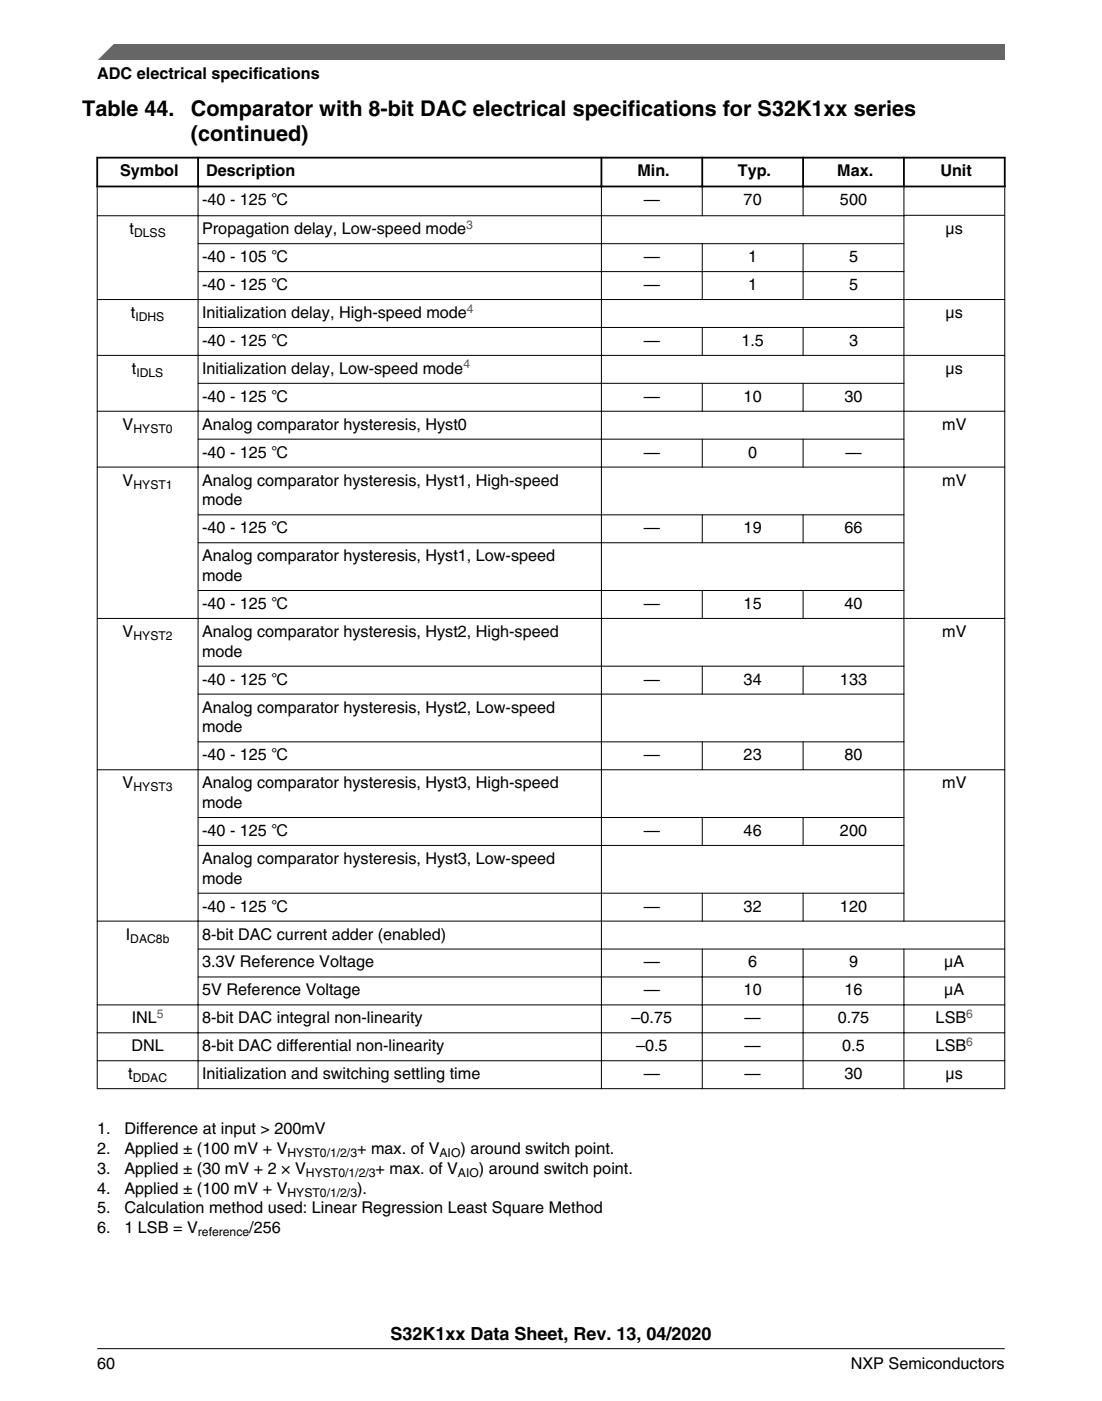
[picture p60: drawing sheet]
<svg xmlns="http://www.w3.org/2000/svg" width="216mm" height="274mm" viewBox="0 0 216 274" stroke-linecap="round" stroke-linejoin="round" font-family="sans-serif">
<defs><g id="words">
<g font-size="4.2">
<text x="16.1" y="22.7">Table 44.</text>
<text x="37.4" y="22.7">Comparator with 8-bit DAC electrical specifications for S32K1xx series</text>
<text x="37.4" y="27.6">(continued)</text>
</g>
<text font-size="3.5" x="76.5" y="262.3">S32K1xx Data Sheet, Rev. 13, 04/2020</text>
<g font-size="3.2">
<text x="19.1" y="15.5">ADC electrical specifications</text>
<text x="23.5" y="34.6">Symbol</text>
<text x="40.4" y="34.6">Description</text>
<text x="124.9" y="34.6">Min.</text>
<text x="144.5" y="34.6">Typ.</text>
<text x="164" y="34.6">Max.</text>
<text x="184.2" y="34.6">Unit</text>
<text x="39.6" y="40.2">-40 - 125 ℃</text>
<text x="126.1" y="40.2">—</text>
<text x="145.7" y="40.2">70</text>
<text x="164.6" y="40.2">500</text>
<text x="25.4" y="45.9">t</text>
<text x="39.6" y="45.9">Propagation delay, Low-speed mode</text>
<text x="185.3" y="45.9">µs</text>
<text x="39.6" y="51.3">-40 - 105 ℃</text>
<text x="126.1" y="51.3">—</text>
<text x="146.6" y="51.3">1</text>
<text x="166.3" y="51.3">5</text>
<text x="39.6" y="56.8">-40 - 125 ℃</text>
<text x="126.1" y="56.8">—</text>
<text x="146.6" y="56.8">1</text>
<text x="166.3" y="56.8">5</text>
<text x="25.6" y="62.3">t</text>
<text x="39.6" y="62.3">Initialization delay, High-speed mode</text>
<text x="185.3" y="62.3">μs</text>
<text x="39.6" y="67.7">-40 - 125 ℃</text>
<text x="126.1" y="67.7">—</text>
<text x="145.3" y="67.7">1.5</text>
<text x="166.3" y="67.7">3</text>
<text x="25.8" y="73.2">t</text>
<text x="39.6" y="73.2">Initialization delay, Low-speed mode</text>
<text x="185.3" y="73.2">μs</text>
<text x="39.6" y="78.7">-40 - 125 ℃</text>
<text x="126.1" y="78.7">—</text>
<text x="145.7" y="78.7">10</text>
<text x="165.5" y="78.7">30</text>
<text x="24" y="84.1">V</text>
<text x="39.6" y="84.1">Analog comparator hysteresis, Hyst0</text>
<text x="39.6" y="89.6">-40 - 125 ℃</text>
<text x="126.1" y="89.6">—</text>
<text x="146.6" y="89.6">0</text>
<text x="165.6" y="89.6">—</text>
<text x="184.6" y="84.1">mV</text>
<text x="24" y="95.1">V</text>
<text x="39.6" y="95.1">Analog comparator hysteresis, Hyst1, High-speed</text>
<text x="184.6" y="95.1">mV</text>
<text x="39.6" y="98.9">mode</text>
<text x="39.6" y="104.4">-40 - 125 ℃</text>
<text x="126.1" y="104.4">—</text>
<text x="145.7" y="104.4">19</text>
<text x="165.5" y="104.4">66</text>
<text x="39.6" y="109.9">Analog comparator hysteresis, Hyst1, Low-speed</text>
<text x="39.6" y="113.8">mode</text>
<text x="39.6" y="119.2">-40 - 125 ℃</text>
<text x="126.1" y="119.2">—</text>
<text x="145.7" y="119.2">15</text>
<text x="165.5" y="119.2">40</text>
<text x="24" y="124.7">V</text>
<text x="39.6" y="124.7">Analog comparator hysteresis, Hyst2, High-speed</text>
<text x="184.6" y="124.7">mV</text>
<text x="39.6" y="128.6">mode</text>
<text x="39.6" y="134">-40 - 125 ℃</text>
<text x="126.1" y="134">—</text>
<text x="145.7" y="134">34</text>
<text x="164.6" y="134">133</text>
<text x="39.6" y="139.5">Analog comparator hysteresis, Hyst2, Low-speed</text>
<text x="39.6" y="143.4">mode</text>
<text x="39.6" y="148.9">-40 - 125 ℃</text>
<text x="126.1" y="148.9">—</text>
<text x="145.7" y="148.9">23</text>
<text x="165.5" y="148.9">80</text>
<text x="24" y="154.3">V</text>
<text x="39.6" y="154.3">Analog comparator hysteresis, Hyst3, High-speed</text>
<text x="184.6" y="154.3">mV</text>
<text x="39.6" y="158.2">mode</text>
<text x="39.6" y="163.7">-40 - 125 ℃</text>
<text x="126.1" y="163.7">—</text>
<text x="145.7" y="163.7">46</text>
<text x="164.6" y="163.7">200</text>
<text x="39.6" y="169.1">Analog comparator hysteresis, Hyst3, Low-speed</text>
<text x="39.6" y="173">mode</text>
<text x="39.6" y="178.5">-40 - 125 ℃</text>
<text x="126.1" y="178.5">—</text>
<text x="145.7" y="178.5">32</text>
<text x="164.6" y="178.5">120</text>
<text x="24.6" y="184">I</text>
<text x="39.6" y="184">8-bit DAC current adder (enabled)</text>
<text x="39.6" y="189.4">3.3V Reference Voltage</text>
<text x="126.1" y="189.4">—</text>
<text x="146.6" y="189.4">6</text>
<text x="166.3" y="189.4">9</text>
<text x="185" y="189.4">μA</text>
<text x="39.6" y="194.9">5V Reference Voltage</text>
<text x="126.1" y="194.9">—</text>
<text x="145.7" y="194.9">10</text>
<text x="165.5" y="194.9">16</text>
<text x="185" y="194.9">μA</text>
<text x="25.8" y="200.4">INL</text>
<text x="39.6" y="200.4">8-bit DAC integral non-linearity</text>
<text x="123.7" y="200.4">–0.75</text>
<text x="145.9" y="200.4">—</text>
<text x="164.1" y="200.4">0.75</text>
<text x="183.3" y="200.4">LSB</text>
<text x="25.8" y="205.8">DNL</text>
<text x="39.6" y="205.8">8-bit DAC differential non-linearity</text>
<text x="124.6" y="205.8">–0.5</text>
<text x="145.9" y="205.8">—</text>
<text x="165" y="205.8">0.5</text>
<text x="183.3" y="205.8">LSB</text>
<text x="25.1" y="211.3">t</text>
<text x="39.6" y="211.3">Initialization and switching settling time</text>
<text x="126.1" y="211.3">—</text>
<text x="145.9" y="211.3">—</text>
<text x="165.5" y="211.3">30</text>
<text x="185.3" y="211.3">μs</text>
<text x="19" y="222.1">1.</text>
<text x="19.1" y="225.9">2.</text>
<text x="24.4" y="222.1">Difference at input &gt; 200mV</text>
<text x="24.4" y="225.9">Applied ± (100 mV + V</text>
<text x="70" y="225.9">+ max. of V</text>
<text x="90.2" y="225.9">) around switch point.</text>
<text x="19.1" y="229.8">3.</text>
<text x="19.1" y="233.7">4.</text>
<text x="24.4" y="229.8">Applied ± (30 mV + 2 × V</text>
<text x="24.4" y="233.7">Applied ± (100 mV + V</text>
<text x="70" y="233.7">).</text>
<text x="73.6" y="229.8">+ max. of V</text>
<text x="93.8" y="229.8">) around switch point.</text>
<text x="19" y="237.6">5.</text>
<text x="24.4" y="237.6">Calculation method used: Linear Regression Least Square Method</text>
<text x="19" y="241.5">6.</text>
<text x="24.4" y="241.5">1 LSB = V</text>
<text x="48.8" y="241.5">/256</text>
<text x="19" y="268">60</text>
<text x="166.7" y="268">NXP Semiconductors</text>
</g>
<g font-size="2.4">
<text x="26.3" y="46.5">DLSS</text>
<text x="26.5" y="62.9">IDHS</text>
<text x="26.7" y="73.8">IDLS</text>
<text x="26.1" y="84.8">HYST0</text>
<text x="26.1" y="95.7">HYST1</text>
<text x="26.1" y="125.3">HYST2</text>
<text x="26.1" y="155">HYST3</text>
<text x="25.5" y="184.6">DAC8b</text>
<text x="26" y="211.9">DDAC</text>
<text x="56.3" y="226.6">HYST0/1/2/3</text>
<text x="86.1" y="226.6">AIO</text>
<text x="59.9" y="230.5">HYST0/1/2/3</text>
<text x="89.7" y="230.5">AIO</text>
<text x="56.3" y="234.3">HYST0/1/2/3</text>
<text x="38.8" y="242.1">reference</text>
</g>
<g font-size="2.4" fill="#00f">
<text x="91.3" y="44.8">3</text>
<text x="91.5" y="61.2">4</text>
<text x="90.8" y="72.1">4</text>
<text x="30.7" y="199.3">5</text>
<text x="189.3" y="199.3">6</text>
<text x="189.3" y="204.8">6</text>
</g>
</g></defs>
<path d="M18.9 30.9h178.1M18.9 36.5h178.1M19 30.7v6M38.8 30.7v6M117.8 30.7v6M137.6 30.7v6M157.3 30.7v6M177.1 30.7v6M196.8 30.7v6" fill="none" stroke="#000" stroke-width=".35"/>
<g fill="none" stroke="#000" stroke-width=".2">
<path d="M19 36.7v176.6M38.8 36.7v176.6M117.8 36.3v177M137.6 36.3v6M157.3 36.3v6M177.1 36.7v143.7M196.8 36.7v176.6M19 42.2h158.2M19 58.6h177.9M38.7 47.7h138.5M38.7 53.2h138.5M137.6 47.6v11.1"/>
<path d="M157.3 47.6v11.1M177 42.2h19.9M19 69.6h177.9M38.7 64.1h138.5M38.7 75.1h138.5M137.6 64v5.7M137.6 75v5.6M157.3 64v5.7M157.3 75v5.6M19 80.5h177.9M19 91.5h177.9M38.7 86h138.5"/>
<path d="M137.6 85.9v5.6M157.3 85.9v5.6M38.7 100.8h138.5M38.7 106.3h138.5M38.7 115.6h138.5M137.6 100.7v5.7M137.6 115.5v5.7M157.3 100.7v5.7M157.3 115.5v5.7M19 121.1h177.9M38.7 130.4h138.5M38.7 135.9h138.5"/>
<path d="M137.6 130.4v5.6M157.3 130.4v5.6M19 150.7h177.9M38.7 145.3h138.5M137.6 145.2v5.6M137.6 160v5.6M157.3 145.2v5.6M157.3 160v5.6M38.7 160.1h138.5M38.7 165.5h138.5M38.7 174.9h138.5M137.6 174.8v5.6"/>
<path d="M157.3 174.8v5.6M19 180.4h177.9M19 196.8h177.9M38.7 185.8h158.2M38.7 191.3h158.2M137.6 185.7v27.6M157.3 185.7v27.6M177.1 185.7v27.6M19 202.2h177.9M19 207.7h177.9M19 213.2h177.9"/>
</g>
<path d="M19 11.7l5.7-3.1 172.2 .1v3z" fill="#666"/>
<path d="M22.5 8.6l-3.1 3.1" fill="none" stroke="#666" stroke-width=".28"/>
<path d="M19 264.1h177.8" fill="none" stroke="#000" stroke-width=".2"/>
<use href="#words"/>
</svg>
